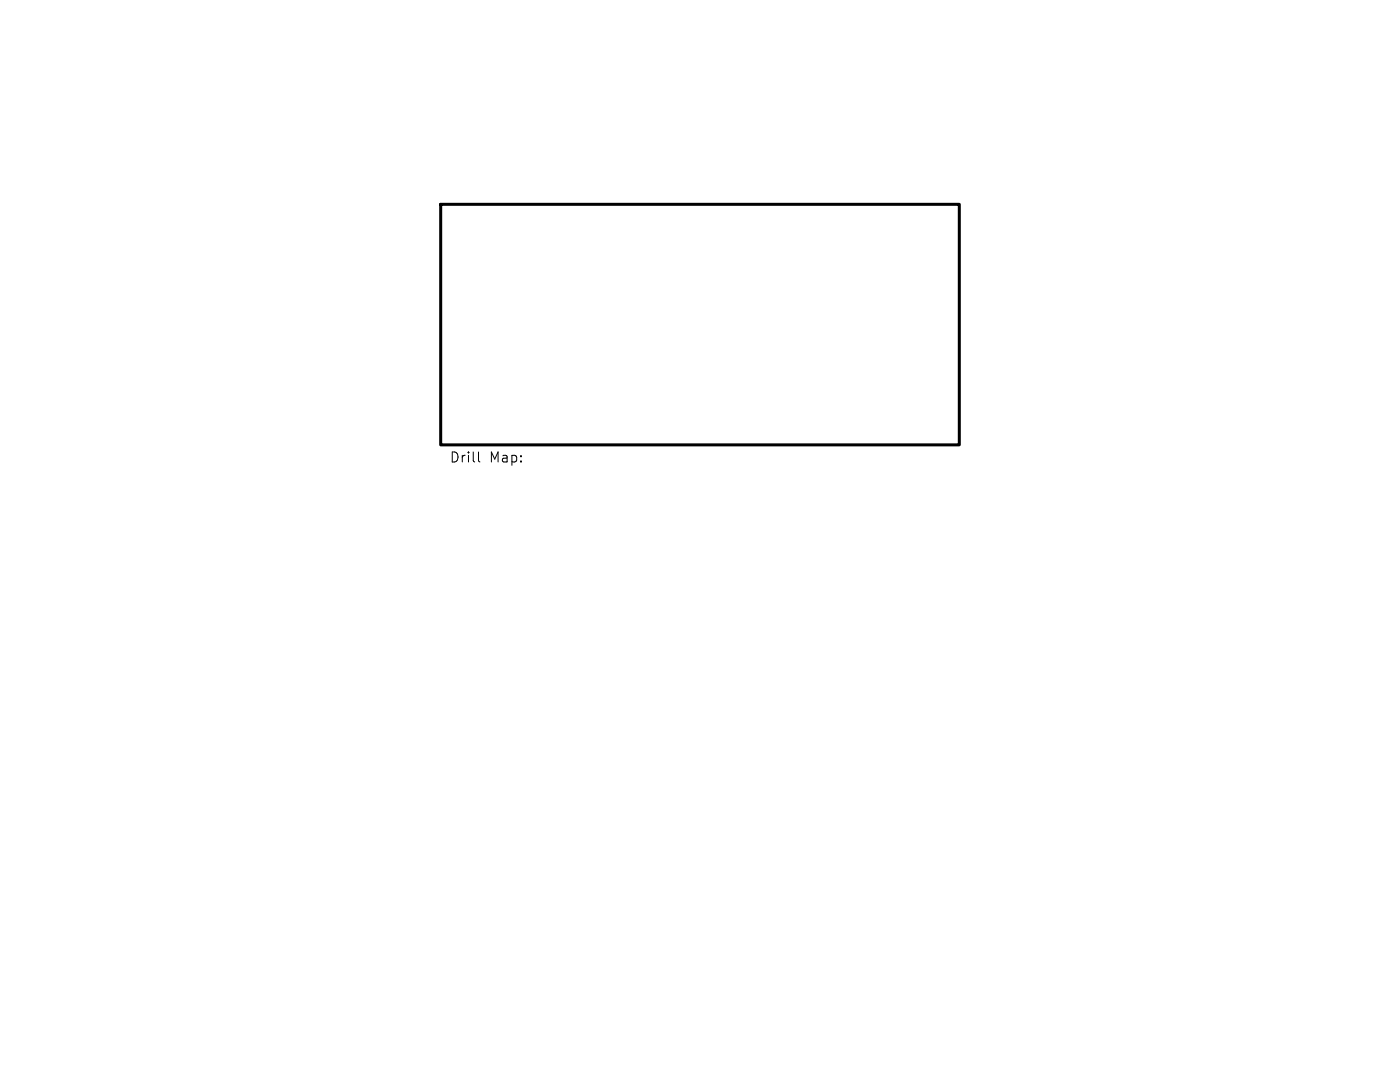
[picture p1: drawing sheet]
<svg xmlns="http://www.w3.org/2000/svg" width="279mm" height="216mm" viewBox="0 0 279 216" stroke-linecap="round" stroke-linejoin="round" font-family="sans-serif">
<defs><g id="words">
<g font-size="2.8">
<text x="89.7" y="92.6">Drill</text>
<text x="97.7" y="92.6">Map:</text>
</g>
</g></defs>
<path d="M87.9 40.8h103.5v48h-103.5z" fill="none" stroke="#000" stroke-width=".6"/>
<path d="M95.5 90.2v1.7l.3 .3" fill="none" stroke="#000" stroke-width=".2"/>
<use href="#words"/>
</svg>
